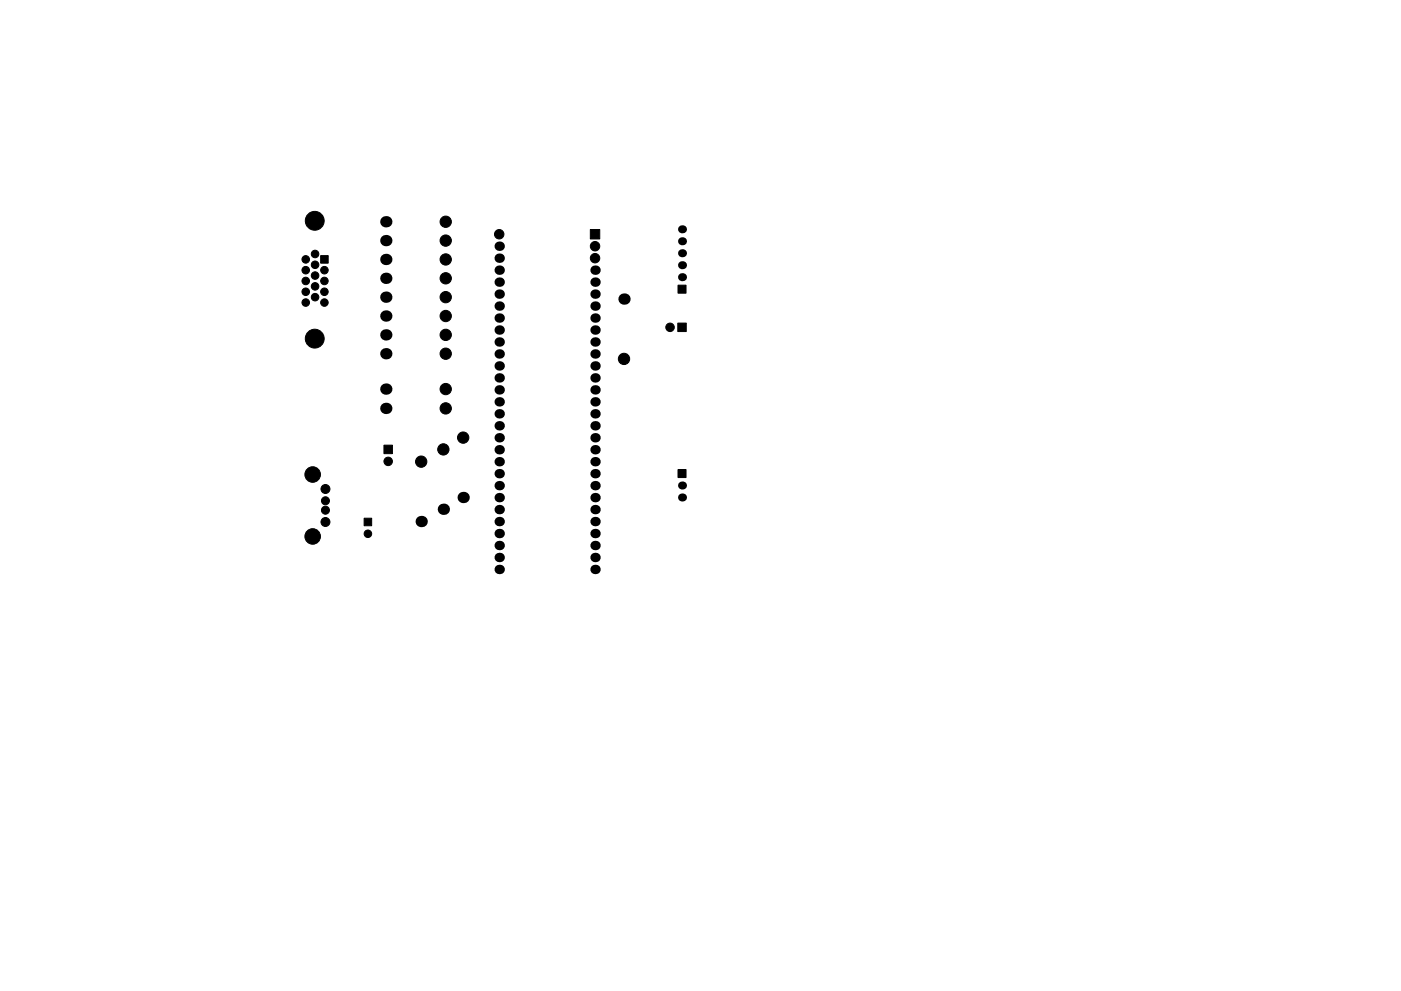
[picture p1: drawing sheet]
<svg xmlns="http://www.w3.org/2000/svg" width="297mm" height="210mm" viewBox="0 0 297 210" stroke-linecap="round" stroke-linejoin="round" font-family="sans-serif">
<g fill="#000" stroke="#000" stroke-width=".21">
<path d="M68 54.2h1.6v1.6h-1.6zM125.2 48.7h2v2h-2zM143.8 60.5h1.7v1.7h-1.7zM143.7 68.5h1.8v1.8h-1.8zM81.4 94.4h1.8v1.8h-1.8zM77.2 109.9h1.6v1.6h-1.6zM143.8 99.6h1.7v1.7h-1.7z"/>
<circle cx="64.8" cy="59.6" r=".8"/>
<circle cx="64.8" cy="57.3" r=".8"/>
<circle cx="64.8" cy="55" r=".8"/>
<circle cx="66.7" cy="46.8" r="2"/>
<circle cx="66.8" cy="58.5" r=".8"/>
<circle cx="66.8" cy="56.2" r=".8"/>
<circle cx="66.8" cy="53.9" r=".8"/>
<circle cx="68.8" cy="59.6" r=".8"/>
<circle cx="68.8" cy="57.3" r=".8"/>
<circle cx="94.5" cy="51" r="1.2"/>
<circle cx="94.5" cy="47" r="1.2"/>
<circle cx="94.5" cy="55" r="1.2"/>
<circle cx="94.5" cy="59" r="1.2"/>
<circle cx="105.8" cy="49.7" r="1"/>
<circle cx="126.2" cy="54.8" r="1"/>
<circle cx="126.2" cy="52.2" r="1"/>
<circle cx="64.8" cy="61.9" r=".8"/>
<circle cx="64.8" cy="64.2" r=".8"/>
<circle cx="66.7" cy="71.8" r="2"/>
<circle cx="66.8" cy="60.8" r=".8"/>
<circle cx="66.8" cy="63" r=".8"/>
<circle cx="68.8" cy="61.9" r=".8"/>
<circle cx="68.8" cy="64.2" r=".8"/>
<circle cx="94.5" cy="71" r="1.2"/>
<circle cx="94.5" cy="67" r="1.2"/>
<circle cx="94.5" cy="63" r="1.2"/>
<circle cx="94.5" cy="75" r="1.2"/>
<circle cx="132.3" cy="76.1" r="1.2"/>
<circle cx="142.1" cy="69.4" r=".9"/>
<circle cx="82.3" cy="97.9" r=".9"/>
<circle cx="89.3" cy="97.9" r="1.2"/>
<circle cx="94" cy="95.3" r="1.2"/>
<circle cx="94.5" cy="86.6" r="1.2"/>
<circle cx="94.5" cy="82.5" r="1.2"/>
<circle cx="98.2" cy="92.8" r="1.2"/>
<circle cx="66.3" cy="113.8" r="1.65"/>
<circle cx="66.3" cy="100.7" r="1.65"/>
<circle cx="69" cy="103.7" r=".95"/>
<circle cx="69" cy="110.7" r=".95"/>
<circle cx="69" cy="106.2" r=".85"/>
<circle cx="69" cy="108.2" r=".85"/>
<circle cx="78" cy="113.2" r=".8"/>
</g>
<g fill="#000">
<circle cx="81.8" cy="47" r="1.2"/>
<circle cx="81.8" cy="59" r="1.2"/>
<circle cx="81.8" cy="51" r="1.2"/>
<circle cx="81.8" cy="55" r="1.2"/>
<circle cx="105.8" cy="54.8" r="1"/>
<circle cx="105.8" cy="52.2" r="1"/>
<circle cx="105.8" cy="57.3" r="1"/>
<circle cx="105.8" cy="59.9" r="1"/>
<circle cx="126.2" cy="57.3" r="1"/>
<circle cx="126.2" cy="59.9" r="1"/>
<circle cx="144.6" cy="48.6" r=".85"/>
<circle cx="144.6" cy="56.3" r=".85"/>
<circle cx="144.6" cy="53.7" r=".85"/>
<circle cx="144.6" cy="58.8" r=".85"/>
<circle cx="144.6" cy="51.2" r=".85"/>
<circle cx="81.8" cy="63" r="1.2"/>
<circle cx="81.8" cy="67" r="1.2"/>
<circle cx="81.8" cy="75" r="1.2"/>
<circle cx="81.8" cy="71" r="1.2"/>
<circle cx="105.8" cy="72.6" r="1"/>
<circle cx="105.8" cy="70" r="1"/>
<circle cx="105.8" cy="77.6" r="1"/>
<circle cx="105.8" cy="67.5" r="1"/>
<circle cx="105.8" cy="62.4" r="1"/>
<circle cx="105.8" cy="64.9" r="1"/>
<circle cx="105.8" cy="75.1" r="1"/>
<circle cx="126.2" cy="64.9" r="1"/>
<circle cx="126.2" cy="70" r="1"/>
<circle cx="126.2" cy="72.6" r="1"/>
<circle cx="126.2" cy="75.1" r="1"/>
<circle cx="126.2" cy="67.5" r="1"/>
<circle cx="126.2" cy="62.4" r="1"/>
<circle cx="126.2" cy="77.6" r="1"/>
<circle cx="132.3" cy="63.4" r="1.2"/>
<circle cx="81.8" cy="86.6" r="1.2"/>
<circle cx="81.8" cy="82.5" r="1.2"/>
<circle cx="105.8" cy="95.4" r="1"/>
<circle cx="105.8" cy="85.3" r="1"/>
<circle cx="105.8" cy="92.9" r="1"/>
<circle cx="105.8" cy="80.2" r="1"/>
<circle cx="105.8" cy="87.8" r="1"/>
<circle cx="105.8" cy="82.7" r="1"/>
<circle cx="105.8" cy="90.3" r="1"/>
<circle cx="105.8" cy="98" r="1"/>
<circle cx="126.2" cy="80.2" r="1"/>
<circle cx="126.2" cy="95.4" r="1"/>
<circle cx="126.2" cy="87.8" r="1"/>
<circle cx="126.2" cy="92.9" r="1"/>
<circle cx="126.2" cy="90.3" r="1"/>
<circle cx="126.2" cy="98" r="1"/>
<circle cx="126.2" cy="85.3" r="1"/>
<circle cx="126.2" cy="82.7" r="1"/>
<circle cx="89.3" cy="110.6" r="1.2"/>
<circle cx="94" cy="108" r="1.2"/>
<circle cx="98.2" cy="105.5" r="1.2"/>
<circle cx="105.8" cy="103" r="1"/>
<circle cx="105.8" cy="100.5" r="1"/>
<circle cx="105.8" cy="118.3" r="1"/>
<circle cx="105.8" cy="115.7" r="1"/>
<circle cx="105.8" cy="105.6" r="1"/>
<circle cx="105.8" cy="113.2" r="1"/>
<circle cx="105.8" cy="108.1" r="1"/>
<circle cx="105.8" cy="110.7" r="1"/>
<circle cx="126.2" cy="105.6" r="1"/>
<circle cx="126.2" cy="100.5" r="1"/>
<circle cx="126.2" cy="118.3" r="1"/>
<circle cx="126.2" cy="103" r="1"/>
<circle cx="126.2" cy="108.1" r="1"/>
<circle cx="126.2" cy="110.7" r="1"/>
<circle cx="126.2" cy="113.2" r="1"/>
<circle cx="126.2" cy="115.7" r="1"/>
<circle cx="144.6" cy="103" r=".85"/>
<circle cx="144.6" cy="105.5" r=".85"/>
<circle cx="105.8" cy="120.8" r="1"/>
<circle cx="126.2" cy="120.8" r="1"/>
</g>
<path d="M66.7 46.8l.1 .1M66.8 63l-.1 .1" fill="none" stroke="#000" stroke-width="1"/>
</svg>
